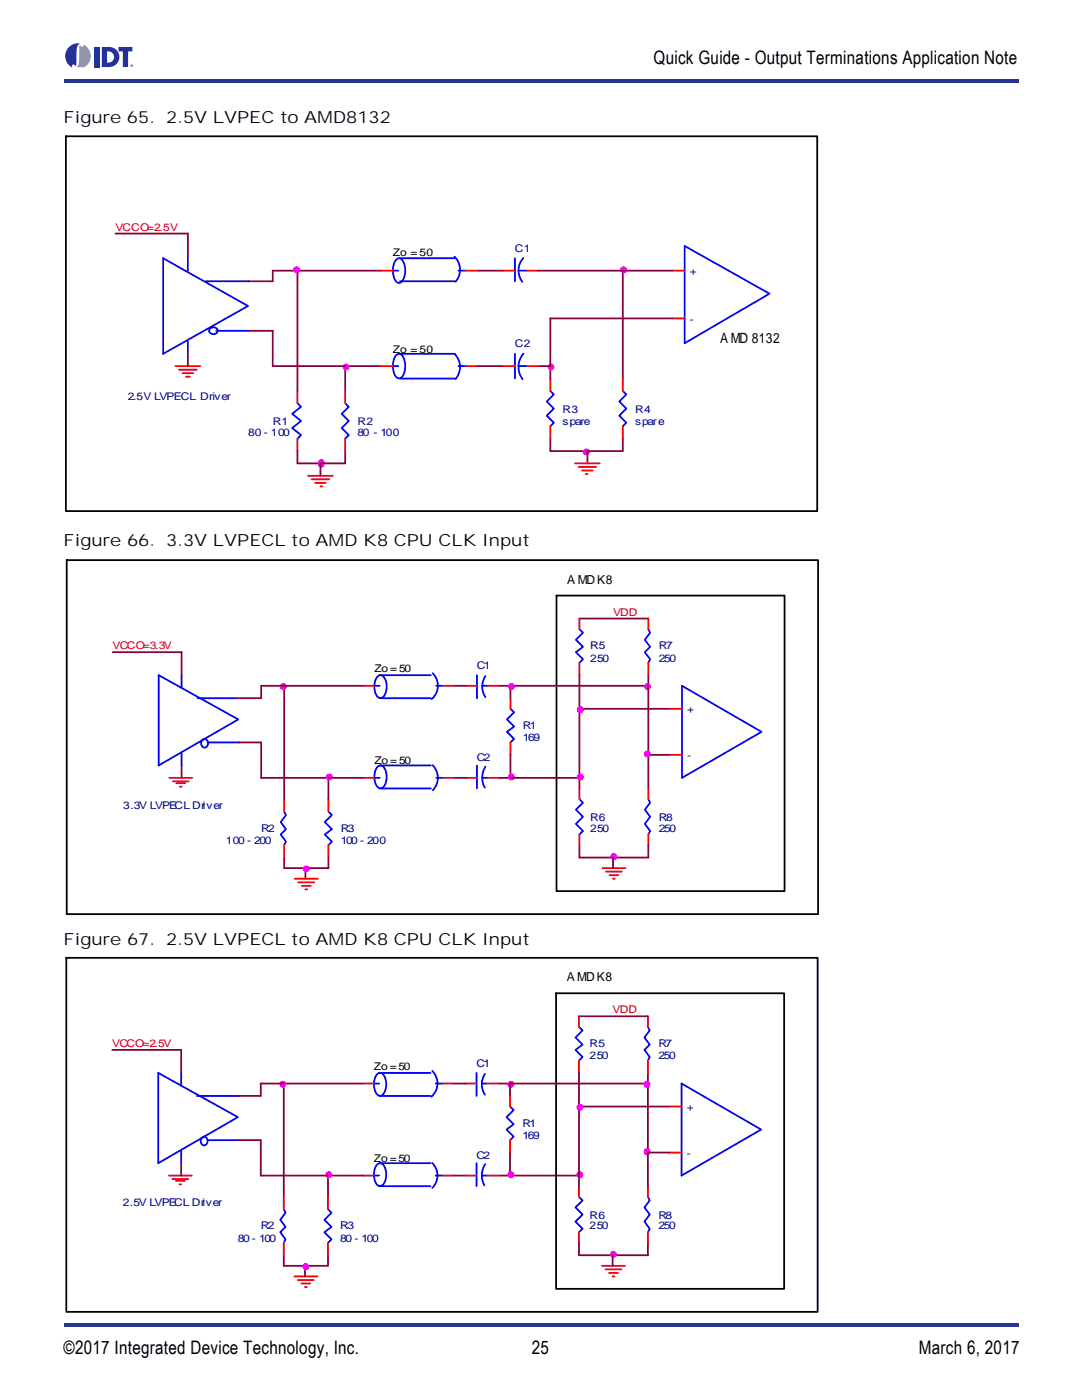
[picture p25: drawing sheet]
<svg xmlns="http://www.w3.org/2000/svg" width="216mm" height="279mm" viewBox="0 0 216 279" stroke-linecap="round" stroke-linejoin="round" font-family="sans-serif">
<defs><g id="words">
<g font-size="3.7">
<text x="130.4" y="12.9">Quick Guide - Output Terminations Application Note</text>
<text x="12.7" y="270.3">©2017 Integrated Device Technology, Inc.</text>
<text x="106.1" y="270.3">25</text>
<text x="183.4" y="270.3">March 6, 2017</text>
</g>
<g font-size="3.3">
<text x="12.7" y="24.6">Figure 65. 2.5V LVPEC to AMD8132</text>
<text x="12.7" y="108.9">Figure 66. 3.3V LVPECL to AMD K8 CPU CLK Input</text>
<text x="12.7" y="188.6">Figure 67. 2.5V LVPECL to AMD K8 CPU CLK Input</text>
</g>
<text font-size="2.8" x="143.7" y="68.5">A MD 8132</text>
<g font-size="2.5">
<text x="113.2" y="116.5">A MD K8</text>
<text x="113.1" y="195.9">A MD K8</text>
</g>
<g font-size="2.1" fill="#f00">
<text x="23" y="46">VCCO=2.5V</text>
<text x="122.3" y="122.9">VDD</text>
<text x="22.5" y="129.6">VCCO=3.3V</text>
<text x="122.2" y="202.2">VDD</text>
<text x="22.4" y="209">VCCO=2.5V</text>
</g>
<g font-size="2.1">
<text x="78.4" y="51">Zo = 50</text>
<text x="78.4" y="70.4">Zo = 50</text>
<text x="74.7" y="134.2">Zo = 50</text>
<text x="74.7" y="152.5">Zo = 50</text>
<text x="74.6" y="213.6">Zo = 50</text>
<text x="74.6" y="231.9">Zo = 50</text>
</g>
<g font-size="2.1" fill="#000080">
<text x="102.7" y="50.3">C1</text>
<text x="102.7" y="69.3">C2</text>
<text x="25.5" y="79.9">2.5V LVPECL Driver</text>
<text x="112.3" y="82.4">R3</text>
<text x="126.7" y="82.4">R4</text>
<text x="49.5" y="87">80 - 100</text>
<text x="54.4" y="84.9">R1</text>
<text x="71.4" y="84.9">R2</text>
<text x="71.4" y="87">80 - 100</text>
<text x="112.3" y="84.9">spare</text>
<text x="126.7" y="84.9">spare</text>
<text x="117.7" y="129.6">R5</text>
<text x="131.5" y="129.6">R7</text>
<text x="95.2" y="133.5">C1</text>
<text x="117.7" y="132.1">250</text>
<text x="131.5" y="132.1">250</text>
<text x="104.3" y="145.5">R1</text>
<text x="104.3" y="148">169</text>
<text x="95.2" y="151.8">C2</text>
<text x="24.6" y="161.4">3.3V LVPECL Driver</text>
<text x="52.1" y="166">R2</text>
<text x="68" y="166">R3</text>
<text x="117.7" y="163.9">R6</text>
<text x="117.7" y="166">250</text>
<text x="131.5" y="163.9">R8</text>
<text x="131.5" y="166">250</text>
<text x="45.1" y="168.4">100 - 200</text>
<text x="68" y="168.4">100 - 200</text>
<text x="117.6" y="209">R5</text>
<text x="131.4" y="209">R7</text>
<text x="95.1" y="212.9">C1</text>
<text x="117.6" y="211.4">250</text>
<text x="131.4" y="211.4">250</text>
<text x="104.2" y="224.9">R1</text>
<text x="104.2" y="227.3">169</text>
<text x="95.1" y="231.2">C2</text>
<text x="24.5" y="240.7">2.5V LVPECL Driver</text>
<text x="52" y="245.3">R2</text>
<text x="67.9" y="245.3">R3</text>
<text x="117.6" y="243.2">R6</text>
<text x="117.6" y="245.3">250</text>
<text x="131.4" y="243.2">R8</text>
<text x="131.4" y="245.3">250</text>
<text x="47.5" y="247.8">80 - 100</text>
<text x="67.9" y="247.8">80 - 100</text>
</g>
<g font-size="2.1" fill="#004080">
<text x="137.7" y="54.9">+</text>
<text x="137.7" y="64.4">-</text>
<text x="137.1" y="142.3">+</text>
<text x="137.1" y="151.5">-</text>
<text x="137.1" y="221.7">+</text>
<text x="137.1" y="230.9">-</text>
</g>
</g></defs>
<g fill="#273691">
<path d="M12.7 264h190.5v.7h-190.5z"/>
<path d="M12.7 15.9h190.5v.7h-190.5z"/>
</g>
<path d="M12.9 8.5h13.7v4.9h-13.7z" fill="#fff"/>
<g fill="#223392">
<path d="M18.8 9.4h1v4h-1z"/>
<path d="M23.7 9.4h2.7v.9h-.8v3.1h-1.1v-3.1h-.8z"/>
<path d="M14 9.2a2.54 2.54 0 0 1 2-.5 2.1 2.1 0 0 0-.7 2.2v.4a2.66 2.66 0 0 1-.3 1.9 .33 .33 0 0 0-.4-.3 .33 .33 0 0 0-.2 .5 2.47 2.47 0 0 1-.4-4.2z"/>
<path d="M21.4 10.3a1.15 1.15 0 0 1 1.3 1.1 1.15 1.15 0 0 1-1.3 1.1zM20.3 9.4v4a2.95 2.95 0 0 0 3.2-1 2 2 0 0 0-1.7-3z"/>
</g>
<path d="M15.9 9h.1a.33 .33 0 0 0 .4 .3 .33 .33 0 0 0 .3-.4 2.56 2.56 0 0 1 .1 4.5h-1.6l.3-.3 .2-.5z" fill="#949ca2"/>
<path d="M26 13.1a.27 .27 0 0 1 .5 0 .27 .27 0 0 1-.5 0zM26.1 13.1a.21 .21 0 0 0 .4 0 .21 .21 0 0 0-.4 0zM26.2 13h.2v.2l-.2-.1v.1z" fill="#223392"/>
<path d="M12.7 26.1h151.8v77.3h-151.8z" fill="#fff"/>
<path d="M32.6 51.5l16.9 9.6-16.9 9.5zM37.5 51.5v2.5M41 56.1h8.5M37.5 68.1v2.5M42 65.5a.85 .85 0 0 1 .9-.1 .85 .85 0 0 1 .5 .9 .85 .85 0 0 1-1 .4 .85 .85 0 0 1-.6-1zM43.1 66h6.4M109.8 78l.7 .7-1.4 1.4 1.4 1.4-1.4 1.5 1.4 1.4-.7 .7" fill="none" stroke="#00f" stroke-width=".35"/>
<path d="M35 73.1h5M35.7 73.8h3.5M36.4 74.5h2.1M37.1 75.2h.7M109.8 75.5v2.5M109.8 85.1v2.4" fill="none" stroke="#f00" stroke-width=".35"/>
<g fill="#f00">
<circle cx="49.5" cy="56.1" r=".18"/>
<circle cx="49.5" cy="66" r=".18"/>
</g>
<g fill="none" stroke="#800040" stroke-width=".35">
<path d="M23 46.6h14.5v4.9M59.4 54v24M75.9 54h-21.5v2.1h-4.9M95.3 54h5M107.3 54h26.9M124.3 54v21.5M37.5 70.6v2.5M49.5 66h4.9v7.1h21.5M68.9 73.1v4.9M95.3 73.1h5M107.3 73.1h2.5M134.2 63.5h-24.4v12"/>
<path d="M59.4 90v2.5h9.5v-2.5M63.9 92.5v2.5M109.8 87.5v2.5h14.5v-2.5M117.2 90v2.5"/>
</g>
<g fill="none" stroke="#00f" stroke-width=".35">
<path d="M78.4 54h1.1M79 51.9a.83 .83 0 0 1 .9-.3 .83 .83 0 0 1 .6 .7 3.7 3.7 0 0 1-.5 4.1 .89 .89 0 0 1-1.2-.7 4.2 4.2 0 0 1 .2-3.8zM79.8 56.1h11M79.8 51.5h11M90.7 51.2a3.6 3.6 0 0 1 .2 5M91.5 54h1.4M102.7 51.5v4.6M103.5 54h1.7M104.4 51.5a3.7 3.7 0 0 0-.2 4.8M136.6 49.1l16.9 9.5-16.9 9.9zM78.4 73.1h1.1M79 70.9a.84 .84 0 0 1 .9-.3 .84 .84 0 0 1 .6 .7 3.7 3.7 0 0 1-.5 4.1 .89 .89 0 0 1-1.2-.6 4.2 4.2 0 0 1 .2-3.9z"/>
<path d="M79.8 75.5h11M79.8 70.6h11M90.7 70.6a3.6 3.6 0 0 1 .2 5M91.5 73.1h1.4M102.7 70.6v4.9M103.5 73.1h1.7M104.5 70.5a4.1 4.1 0 0 0-.2 5.2M124.3 78l.7 .7-1.4 1.4 1.4 1.4-1.4 1.5 1.4 1.4-.7 .7M59.4 80.5l.7 .7-1.8 1.4 1.8 1.4-1.8 1.4 1.8 1.4-.7 .7M68.9 80.5l.7 .7-1.4 1.4 1.4 1.4-1.4 1.4 1.4 1.4-.7 .7"/>
</g>
<g fill="none" stroke="#f00" stroke-width=".35">
<path d="M75.9 54h2.5M92.9 54h2.4M100.3 54h2.4M105.2 54h2.1M134.2 54h2.4M59.4 78v2.5M68.9 78v2.5M75.9 73.1h2.5M92.9 73.1h2.4M100.3 73.1h2.4M105.2 73.1h2.1M124.3 75.5v2.5"/>
<path d="M134.2 63.5h2.4M59.4 87.5v2.5M61.5 95h4.9M62.2 95.7h3.5M62.9 96.4h2.1M63.9 97.1h.4M68.9 87.5v2.5M114.7 92.5h5M115.4 93.2h3.6M116.2 93.9h2.1M116.9 94.6h.3M124.3 85.1v2.4"/>
</g>
<g fill="#f0f" stroke="#f0f" stroke-width=".35">
<path d="M63.7 92a.62 .62 0 0 1 .9 .1 .62 .62 0 0 1-.1 .9 .51 .51 0 0 1-.7 .1 .51 .51 0 0 1-.2-.6z" fill-rule="evenodd"/>
<circle cx="124.4" cy="53.8" r=".52"/>
<circle cx="117" cy="90.2" r=".52"/>
<circle cx="110" cy="73.2" r=".52"/>
<circle cx="69.1" cy="73.2" r=".52"/>
<circle cx="59.2" cy="53.8" r=".52"/>
</g>
<path d="M13.1 27.2h150v74.8h-150z" fill="none" stroke="#000" stroke-width=".35"/>
<path d="M12.7 110.7h152v72.4h-152z" fill="#fff"/>
<g fill="none" stroke="#00f" stroke-width=".35">
<path d="M31.7 134.7l15.8 8.9-15.8 9.2zM36.2 134.7v2.5M39.4 139.3h8.1M95.2 134.7v4.6M96.2 136.9h1.1M96.9 134.9a3.7 3.7 0 0 0 0 4.2M115.6 125.6l.7 .7-1.4 1.4 1.4 1.4-1.4 1.1 1.4 1.4-.7 .7M129.4 125.6l.3 .7-1 1.4 1 1.4-1 1.1 1 1.4-.3 .7M136.1 136.9l15.9 9.2-15.9 9.1zM36.2 150.3v2.5M40.3 147.7a.78 .78 0 0 1 1.1 .1 .78 .78 0 0 1-.1 1.1 .78 .78 0 0 1-1.1-.1 .78 .78 0 0 1 .1-1.1zM41.5 148.2h6"/>
<path d="M95.2 152.8v4.6M96.2 155.2h1.1M96.9 153a4.1 4.1 0 0 0-.1 4.2M101.9 141.5l.7 .7-1.4 1.4 1.4 1.4-1.4 1.1 1.4 1.4-.7 .7M56.7 161.9l.4 .7-1.1 1.5 1.1 1.4-1.1 1 1.1 1.5-.4 .7M65.5 161.9l.7 .7-1.4 1.5 1.4 1.4-1.4 1 1.4 1.5-.7 .7"/>
</g>
<g fill="none" stroke="#f00" stroke-width=".35">
<path d="M93 136.9h2.2M97.3 136.9h2.4M101.9 139.3v2.2M115.6 123.4v2.2M115.6 132.3v2.4M129.4 123.4v2.2M129.4 132.3v2.4M56.7 159.5v2.4M65.5 159.5v2.4M93 155.2h2.2M97.3 155.2h2.4M101.9 148.2v2.4"/>
<path d="M133.6 141.5h2.5M133.6 150.6h2.5M56.7 168.7v2.4M65.5 168.7v2.4M120.2 173.3h4.6M120.9 173.9h3.2M121.6 174.7h1.8M122.3 175.4h.4"/>
</g>
<g fill="none" stroke="#800040" stroke-width=".35">
<path d="M22.5 130.2h13.7M47.5 139.3h4.6M72.6 136.9h-15.9v22.6M90.6 136.9h2.4M99.7 136.9h29.7M101.9 136.9v2.4M115.6 123.4h13.8M115.6 134.7v22.7M129.4 134.7v22.7M36.2 152.8v2.4M52.1 155.2h13.4v4.3M90.6 155.2h2.4"/>
<path d="M99.7 155.2h15.9M101.9 150.6v4.6M115.6 141.5h18M129.4 150.6h4.2M56.7 171.1v2.2h8.8v-2.2M60.9 173.3v2.1M115.6 168.7v2.4h13.8M122.3 171.1v2.2"/>
</g>
<path d="M13.3 111.8h149.9v70.6h-149.9zM111 118.9h45.5v58.9h-45.5z" fill="none" stroke="#000" stroke-width=".35"/>
<g fill="#f0f" stroke="#f0f" stroke-width=".35">
<circle cx="129.2" cy="137" r=".52"/>
<circle cx="65.7" cy="155.1" r=".52"/>
<circle cx="129.2" cy="150.5" r=".52"/>
<circle cx="102" cy="155.1" r=".52"/>
<circle cx="122.5" cy="171" r=".52"/>
<circle cx="56.5" cy="137" r=".52"/>
<circle cx="115.8" cy="141.6" r=".52"/>
<circle cx="61.1" cy="173.4" r=".52"/>
<circle cx="102" cy="137" r=".52"/>
<circle cx="115.8" cy="155.1" r=".52"/>
</g>
<g fill="#f00">
<circle cx="47.5" cy="139.3" r=".18"/>
<circle cx="47.5" cy="148.2" r=".18"/>
</g>
<g fill="none" stroke="#00f" stroke-width=".35">
<path d="M74.7 136.9h1.1M75.3 135.1a.86 .86 0 0 1 .9-.3 .86 .86 0 0 1 .6 .6 3.3 3.3 0 0 1-.5 3.8 1.06 1.06 0 0 1-1.4-1 3.6 3.6 0 0 1 .4-3.1zM75.8 134.7h10.2M75.8 139.3h10.2M86.3 134.3a3.5 3.5 0 0 1-.2 5.2M87 136.9h1.5M74.7 155.2h1.1M75.3 153.1a.86 .86 0 0 1 .9-.3 .86 .86 0 0 1 .6 .6 3.3 3.3 0 0 1-.5 3.9 1.06 1.06 0 0 1-1.4-1.1 3.6 3.6 0 0 1 .4-3.1zM75.8 152.8h10.2M75.8 157.4h10.2M86.3 152.7a3.5 3.5 0 0 1 0 5M87 155.2h1.5"/>
<path d="M115.6 159.5l.7 .7-1.4 1.4 1.4 1.4-1.4 1.4 1.4 1.4-.7 .7M129.4 159.5l.3 .7-1 1.4 1 1.4-1 1.4 1 1.4-.3 .7"/>
</g>
<g fill="none" stroke="#f00" stroke-width=".35">
<path d="M72.6 136.9h2.1M88.5 136.9h2.1M33.8 155.2h4.6M34.5 155.9h3.2M35.2 156.3h1.8M35.9 157h.3M72.6 155.2h2.1M88.5 155.2h2.1M115.6 157.4v2.1M129.4 157.4v2.1M58.8 175.4h4.6M59.5 176.1h3.2"/>
<path d="M60.2 176.8h1.8M60.9 177.5h.4M115.6 166.5v2.2M129.4 166.5v2.2"/>
</g>
<path d="M36.2 130.2v4.6M56.7 136.9h-4.6v2.4M47.5 148.2h4.6v7M65.5 155.2h7.1M129.4 168.7v2.4" fill="none" stroke="#800040" stroke-width=".35"/>
<path d="M12.7 190.1h151.9v72.8h-151.9z" fill="#fff"/>
<path d="M36.2 209.5v4.6M56.6 216.2h15.9M129.3 214.1v2.1M72.5 234.6h-7.1v4.2M90.5 234.6h2.5M101.8 230v4.6h13.7M56.6 250.5v2.1M65.4 250.5v2.1h-4.5M129.3 248v2.5" fill="none" stroke="#800040" stroke-width=".35"/>
<g fill="none" stroke="#00f" stroke-width=".35">
<path d="M31.6 214.1l15.9 8.8-15.9 9.2zM36.2 214.1v2.5M39.3 218.7h8.2M95.1 214.1v4.6M96.1 216.2h1.1M96.8 214.3a3.7 3.7 0 0 0 0 4.2M115.5 204.9l.7 .7-1.4 1.5 1.4 1.4-1.4 1 1.4 1.4-.7 .7M129.3 204.9l.3 .7-1 1.5 1 1.4-1 1 1 1.4-.3 .7M36.2 229.7v2.4M40.2 227.1a.78 .78 0 0 1 1.1 .1 .78 .78 0 0 1-.1 1.1 .78 .78 0 0 1-1.1-.1 .78 .78 0 0 1 .1-1.1zM41.4 227.5h6.1M74.6 234.6h1.1"/>
<path d="M75.2 232.4a.86 .86 0 0 1 .9-.2 .86 .86 0 0 1 .6 .6 3.3 3.3 0 0 1-.5 3.8 1.06 1.06 0 0 1-1.4-1 3.6 3.6 0 0 1 .4-3.2zM75.7 232.1h10.2M75.7 236.7h10.2M86.3 232.1a3.5 3.5 0 0 1 0 5M87 234.6h1.4M101.8 220.8l.7 .7-1.4 1.4 1.4 1.5-1.4 1 1.4 1.4-.7 .7M115.5 238.8l.7 .8-1.4 1.4 1.4 1.4-1.4 1.4 1.4 1.4-.7 .7"/>
</g>
<g fill="none" stroke="#f00" stroke-width=".35">
<path d="M93 216.2h2.1M97.2 216.2h2.5M101.8 218.7v2.1M115.5 202.8v2.1M115.5 211.6v2.5M129.3 202.8v2.1M129.3 211.6v2.5M33.7 234.6h4.6M34.4 235.3h3.2M35.1 235.7h1.8M35.8 236.4h.4M72.5 234.6h2.1"/>
<path d="M88.4 234.6h2.1M101.8 227.5v2.5M115.5 236.7v2.1M115.5 245.9v2.1"/>
</g>
<g fill="#f0f" stroke="#f0f" stroke-width=".35">
<circle cx="115.7" cy="234.4" r=".52"/>
<circle cx="65.6" cy="234.4" r=".52"/>
</g>
<g fill="#f00">
<circle cx="47.5" cy="218.7" r=".18"/>
<circle cx="47.5" cy="227.5" r=".18"/>
</g>
<g fill="none" stroke="#800040" stroke-width=".35">
<path d="M22.4 209.5h13.8M47.5 218.7h4.5v-2.5h4.6v22.6M90.5 216.2h2.5M99.7 216.2h29.6v20.5M101.8 216.2v2.5M115.5 214.1v6.7M115.5 202.8h13.8M36.2 232.1v2.5M47.5 227.5h4.5v7.1h13.4M99.7 234.6h2.1M115.5 220.8v15.9M115.5 220.8h18"/>
<path d="M129.3 230h4.2M56.6 252.6h4.3v2.1M115.5 248v2.5h13.8M122.2 250.5v2.1"/>
</g>
<g fill="#f0f" stroke="#f0f" stroke-width=".35">
<circle cx="56.4" cy="216.4" r=".52"/>
<circle cx="101.9" cy="234.4" r=".52"/>
<circle cx="101.9" cy="216.4" r=".52"/>
<circle cx="129.1" cy="229.8" r=".52"/>
<circle cx="122.4" cy="250.3" r=".52"/>
<circle cx="61" cy="252.8" r=".52"/>
<circle cx="115.7" cy="221" r=".52"/>
<circle cx="129.1" cy="216.4" r=".52"/>
</g>
<g fill="none" stroke="#f00" stroke-width=".35">
<path d="M72.5 216.2h2.1M88.4 216.2h2.1M56.6 238.8v2.5M65.4 238.8v2.5M93 234.6h2.1M97.2 234.6h2.5M129.3 236.7v2.1M133.5 220.8h2.5M133.5 230h2.5M56.6 248v2.5M58.7 254.7h4.6M59.4 255.5h3.2"/>
<path d="M60.2 256.2h1.7M60.9 256.9h.3M65.4 248v2.5M120.1 252.6h4.6M120.8 253.3h3.2M121.5 254h1.8M122.2 254.7h.4M129.3 245.9v2.1"/>
</g>
<g fill="none" stroke="#00f" stroke-width=".35">
<path d="M74.6 216.2h1.1M75.2 214.4a.86 .86 0 0 1 .9-.3 .86 .86 0 0 1 .6 .7 3.3 3.3 0 0 1-.5 3.8 1.06 1.06 0 0 1-1.4-1 3.6 3.6 0 0 1 .4-3.2zM75.7 214.1h10.2M75.7 218.7h10.2M86.3 213.7a3.5 3.5 0 0 1-.2 5.2M87 216.2h1.4M136 216.2l15.9 9.2-15.9 9.2zM95.1 232.1v4.6M96.1 234.6h1.1M96.8 232.3a4.1 4.1 0 0 0-.1 4.3M129.3 238.8l.3 .8-1 1.4 1 1.4-1 1.4 1 1.4-.3 .7M56.6 241.3l.4 .7-1.1 1.4 1.1 1.5-1.1 1 1.1 1.4-.4 .7"/>
<path d="M65.4 241.3l.7 .7-1.4 1.4 1.4 1.5-1.4 1 1.4 1.4-.7 .7"/>
</g>
<path d="M13.2 191.2h150v70.6h-150zM111 198.2h45.5v59h-45.5z" fill="none" stroke="#000" stroke-width=".35"/>
<use href="#words"/>
</svg>
